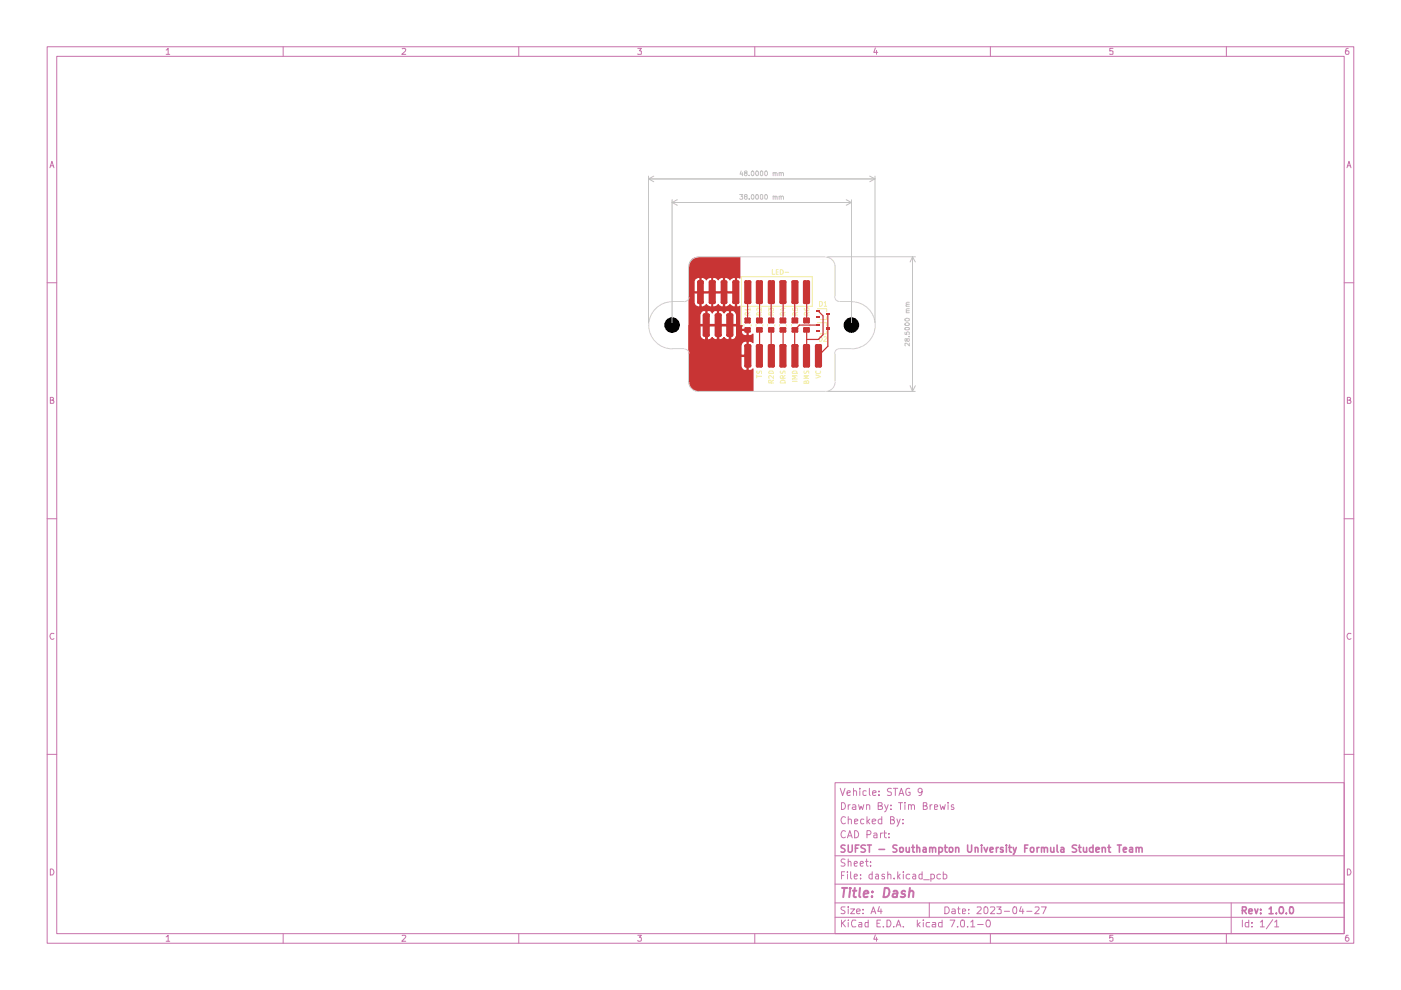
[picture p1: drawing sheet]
<svg xmlns="http://www.w3.org/2000/svg" width="297mm" height="210mm" viewBox="0 0 297 210" stroke-linecap="round" stroke-linejoin="round" font-family="sans-serif">
<g fill="none" stroke="#c872ab" stroke-width=".21">
<path d="M10 9.9h277v190.1h-277zM12 11.9h273v186.1h-273zM35.2 10.6l.5-.3v1.2M35.2 11.5h.8M60 9.9v2M85.3 10.3h.5l.2 .3-.1 .2-.7 .7h.8M110 9.9v2M135.2 10.3h.8l-.4 .5h.4v.6h-.8M160 9.9v2M185.6 10.2l-.3 .9h.8M185.9 10.7v.8M210 9.9v2"/>
<path d="M236 10.3h-.7v.5h.7l-.1 .7-.6-.1M260 9.9v2M285.8 10.3h-.3a.91 .91 0 0 0-.1 1.2l.5-.1a.42 .42 0 0 0 0-.5 .42 .42 0 0 0-.6-.1l-.1 .2M10.6 35.6l.4-1.4 .4 1.4M10.7 35.1h.7M285.6 35.6l.4-1.4 .4 1.4M285.7 35.1h.6M10 60h2M285 60h2M10.7 84.8h.6v-.5h-.6v1.2h.6l.1-.4-.3-.3M285.7 84.8h.6v-.5h-.6v1.2h.6l.1-.4-.3-.3M10 110h2"/>
<path d="M285 110h2M11.4 134.4l-.6-.1a.66 .66 0 0 0-.2 .8 .66 .66 0 0 0 .8 .4v-.1M286.4 134.4l-.6-.1a.66 .66 0 0 0-.2 .8 .66 .66 0 0 0 .7 .4l.1-.1M10 159.9h2M285 159.9h2M177 166h108v32h-108zM178.1 167.1l.6 1.6 .5-1.6M178.4 170.2h.5a.78 .78 0 0 1 .3 .9 .78 .78 0 0 1-.8 .5zM179.2 176.3l-.3-.2a.78 .78 0 0 0-.6 .8 .78 .78 0 0 0 .6 .7l.3-.1M179.2 173.3v-.1a.73 .73 0 0 0-.9 .6 .73 .73 0 0 0 .6 .9l.3-.2M179.6 168.2l.7-.2v-.3l-.5-.1-.2 .3 .1 .7h.6M179.7 177.6l.5-1.5 .5 1.5"/>
<path d="M179.8 173.8l.3-.1 .4 .1v.9M179.8 170.6v1M179.8 173.2v1.5M179.8 177.2h.7M180.3 170.6l-.5 .3M180.8 170.7h.6v.9M180.9 167.8l.1-.1a.36 .36 0 0 1 .6 .2v.8M180.9 167.1v1.6M181.2 176.1a.77 .77 0 0 1 .8 .8 .77 .77 0 0 1-.8 .7zM181.2 174.2l.7-.2-.1-.3h-.6v.9h.6M181.4 171l-.6 .1-.1 .2 .2 .3 .5-.1M182 170.6l.3 1 .2-.7 .4 .7 .2-1"/>
<path d="M182.3 167.1v.2M182.3 167.6v1.1M183.1 173.7h-.4l-.2 .2v.7h.6M183.6 167.7l-.4-.1-.2 .2v.7l.2 .2 .4-.1M183.7 170.8l.2-.2 .4 .1 .1 .9M183.7 170.6v1M183.8 177h.6a.47 .47 0 0 0 .3-.5 .47 .47 0 0 0-.3-.4h-.6v1.5M183.8 173.2v1.5M183.9 174.1l.5 .6M184.3 167.1v1.3l.2 .3M184.4 173.7l-.6 .6M184.9 174.2l.8-.2-.1-.3h-.4l-.3 .1 .1 .8h.6"/>
<path d="M185 168.2l.8-.2-.1-.3-.4-.1-.3 .3 .1 .7h.6M185.3 176.7h.6v.9M185.9 177l-.6 .1v.5h.6M186.2 170.9l.7-.1 .1-.2v-.3l-.8-.1v1.4h.6l.2-.1 .1-.4-.4-.2M186.4 168.5v.2M186.4 167.7v.2M186.7 176.6v1M187 173.7a.52 .52 0 0 0-.8 .2l.2 .7h.6M187 173.2v1.5M187.1 176.6l-.3 .1-.1 .3M187.4 176.6h.6M187.5 176.1v1.4l.5 .1"/>
<path d="M187.5 170.6l.5 1M188.3 170.6l-.5 1.4-.3 .1M188.5 177.5v.1M188.5 176.7v.2M188.8 173.8h.6l.2-.4-.3-.2h-.5v1.5h.6a.45 .45 0 0 0 .3-.5 .45 .45 0 0 0-.4-.4M188.9 171.5v.1M188.9 170.7v.2M189 167.2a.6 .6 0 0 0-.9 .2l.2 .4 .7 .3v.4a.64 .64 0 0 1-.9 .1M189.4 167.1h.9M189.8 167.1v1.6M190.2 173.7l.3 1M190.5 170.2h.9"/>
<path d="M190.6 168.7l.5-1.6 .5 1.6M190.8 168.2h.6M190.8 173.7l-.5 1.4-.1 .1M190.9 170.2v1.4M191.4 174.5v.2M191.4 173.7v.1M191.9 170.2v.1M191.9 170.6v1M192.6 170.8l.2-.2 .3 .1 .1 .9M192.6 170.6v1M192.9 167.2a.5 .5 0 0 0-.8 .3 .69 .69 0 0 0 0 .8 .69 .69 0 0 0 .8 .3l.1-.6h-.4M193.2 170.9a.35 .35 0 0 1 .4-.3 .35 .35 0 0 1 .3 .3v.7"/>
<path d="M195.5 167.8l-.3 .3h-.3l-.2-.3v-.4l.2-.3h.3a1.12 1.12 0 0 1 0 1.5l-.4 .1M195.8 170.9h.5l.2-.3-.2-.4h-.5v1.4l.7-.1 .1-.4-.3-.2M197.2 170.6v1M197.6 170.6l-.4 .3M198.1 171.1l.7-.1-.1-.3h-.6v.8h.6M199.3 170.6l.3 1 .3-.7 .3 .7 .2-1M201 170.2v.1M201 170.6v1M202.2 170.7l-.3-.1-.2 .3 .1 .2h.3l.2 .4-.2 .1-.4-.1M10.7 184.2a.71 .71 0 0 1 .7 .5 .71 .71 0 0 1-.2 .8h-.5zM35.2 198.6l.5-.3v1.3M35.2 199.6h.8"/>
<path d="M60 198v2M85.3 198.4l.6-.1 .1 .3-.8 1h.8M110 198v2M135.2 198.3h.8l-.4 .4 .4 .2v.5l-.3 .2h-.3l-.2-.2M160 198v2M177 194.5h108M177 191.4h108M177 187.5h108M177 181.4h108M178.4 195.1v1.4M178.4 185.6h.5M178.6 195.7l.6 .8"/>
<path d="M179.1 184.8h-.7v1.6M179.2 192.3h-.7l-.2 .2 .3 .5 .6 .3-.1 .3h-.8M179.2 182.2l-.6-.1-.3 .4 .3 .4 .5 .2 .1 .3-.3 .2h-.6M179.2 195.1l-.8 .8M179.7 184.8v.2M179.7 185.3v1.1M179.8 195.1v.1M179.8 192.3v.1M179.8 182.8l.2-.2 .3 .1 .1 .9M179.8 182.1v1.5M179.8 192.7v1M179.8 195.6v.9"/>
<path d="M180.3 192.7h.9l-.9 1h.9M180.3 184.8v1.3l.3 .3M181.1 185.9l.7-.2-.2-.4-.4 .1-.1 .7 .2 .3 .4-.1M181.1 183.1l.7-.1-.2-.4-.4 .1-.1 .7 .2 .2h.4M181.4 195.2l-.6-.1a1.12 1.12 0 0 0 0 1.4l.6-.1M181.6 193.2l.8-.1-.1-.3-.4-.1-.3 .3v.6l.3 .1 .4-.1M182.1 195.6h.5l.1 .2v.7h-.6v-.5l.6-.1M182.4 183.1l.7-.1-.2-.4-.4 .1-.1 .7 .1 .2h.5M182.5 186.2v.2M182.5 185.4v.2M183 193.6v.1M183 192.8v.2"/>
<path d="M183.5 182.6h.6M183.7 182.1v1.3l.4 .2M184.1 195.1v1.4h-.6v-.9h.6M184.6 183.5v.1M184.6 182.7v.2M184.7 193.7l.5-1.4 .5 1.4M184.8 193.3h.7M184.9 185.4l-.4-.1-.3 .3v.5l.3 .3 .4-.1M184.9 184.8v1.6M185.6 198.2l-.3 .9h.8M185.7 185.4h.5l.1 1M185.9 198.7v.9"/>
<path d="M185.9 195.8h.5M186.3 185.7l-.5 .1-.2 .2 .2 .4 .5-.1M186.4 192.2l-.3 1h.9M186.7 195.1h-.8v1.4h.8M186.8 192.7v1M187.3 196.4v.1M187.5 185.4l-.4-.1-.1 .3 .1 .3h.4v.4h-.5M188.1 195.1h.5l.2 .3 .1 .5-.3 .6h-.5zM188.2 185.5l.1-.1a.36 .36 0 0 1 .6 .2v.8M188.2 184.8v1.6M189.5 196.4v.1M189.6 186.2v.2"/>
<path d="M190 196.5l.5-1.4 .5 1.4M190.2 196.1h.6M190.3 184.8v1.6M190.4 185.8l.4 .6M190.8 185.3l-.5 .6M191.5 196.4v.1M191.5 184.8v.2M191.5 185.3v1.1M192.9 185.4a.52 .52 0 0 0-.8 .2v.5a.52 .52 0 0 0 .8 .2M193.6 185.4h.5v1M194.1 185.7l-.5 .1-.1 .2 .1 .4 .5-.1M194.5 195.1v1.4"/>
<path d="M194.7 196l.4 .5M195.1 195.6l-.6 .5M195.5 185.4l-.4-.1-.3 .3 .1 .7h.6M195.5 184.8v1.6M195.8 195.1v.1M195.8 195.6v.9M195.8 186.5h1.2M197 191.4v3.1M197.1 195.6h-.6l-.2 .2 .2 .7h.6M197.4 185.4a.52 .52 0 0 1 .7 .2v.5a.52 .52 0 0 1-.7 .2M197.4 185.3v1.6M197.7 195.6h.6l.1 .2v.7h-.7v-.5l.7-.1"/>
<path d="M199.4 185.4a.52 .52 0 0 0-.8 .2v.5a.52 .52 0 0 0 .8 .2M199.7 195.1v1.4h-.6l-.1-.2 .1-.6 .6-.1M200 185.4a.52 .52 0 0 1 .8 .2v.5a.52 .52 0 0 1-.8 .2M200 184.8v1.6M200.3 192.3h.6a.79 .79 0 0 1 .3 1 .79 .79 0 0 1-.9 .4zM201.4 195.1h1l-.6 1.4M201.9 192.8h.5l.1 .9M202.5 193.1l-.6 .1-.1 .2 .2 .3 .5-.1M203 196.4v.1M203 192.7h.5M203.2 192.3v1.3l.3 .1M203.8 195.2l.5-.1 .2 .2v1l-.2 .2h-.4l-.2-.2-.1-.7z"/>
<path d="M204.1 193.2l.6-.1-.1-.3h-.5v.8h.5M205.2 196.4v.1M205.4 193.6v.1M205.4 192.8v.2M205.8 195.5l.5-.4v1.4M205.8 196.5h.9M207.2 192.4l.7-.1 .1 .4-.9 1h.9M207.3 196h1.2M208.8 192.3h.4a.84 .84 0 0 1-.2 1.4l-.4-.2v-1zM209.2 195.2l.5-.1 .2 .2 .1 .7-.3 .5h-.4l-.2-.2-.1-.7zM210 192.4l.7-.1 .2 .2-.1 .4-.8 .8h.9M210 198v2"/>
<path d="M211.3 192.3h1l-.5 .5 .5 .2v.6h-1M212.9 193.2h1.1M215 192.3h.4l.2 .5-.1 .8-.4 .1a.96 .96 0 0 1-.1-1.4zM216.5 192.2l-.3 1h.9M216.8 192.7v1M217.7 193.2h1.1M219.5 192.4l.6-.1 .2 .4-.9 1h.9M220.8 192.3h1l-.6 1.4M236 198.3h-.7v.6l.2-.2 .5 .2-.1 .6-.4 .1-.2-.2M260 198v2M261 191.4v6.6M263.4 195.1v1.4"/>
<path d="M264.8 195.1v1.4h-.6l-.2-.2 .1-.6 .7-.1M265.4 196.4v.1M265.4 195.6v.2M267.2 195.5l.4-.4v1.4M267.2 196.5h.9M269.8 195l-1.3 1.9M270.3 195.5l.4-.4v1.4M270.3 196.5h.8M285.7 184.2a.71 .71 0 0 1 .7 .5 .71 .71 0 0 1-.2 .8h-.5zM285.8 198.3l-.4 .1a.92 .92 0 0 0 .1 1.2h.3l.2-.3v-.3l-.2-.3h-.3l-.3 .3"/>
</g>
<g fill="none" stroke="#c872ab" stroke-width=".34">
<path d="M179.2 179.2h-.6l-.3 .2 .1 .4 .5 .1 .3 .4-.3 .4-.6-.1M179.8 179.2v1.3l.3 .2 .4-.1 .2-.3v-1.1M181.4 179.8h.5M182.1 179.2h-.7v1.5M183.5 179.2a.67 .67 0 0 0-1 .2l.1 .4a.62 .62 0 0 1 .8 .7 .64 .64 0 0 1-.9 .1M183.9 179.2h.8M184.3 179.2v1.5M190.2 179.2h-.8v.6l.6 .2 .2 .3-.4 .4-.5-.1M190.8 179.8h.6l.1 .5-.2 .4-.5-.2zM192.1 179.7l.1 .9 .4 .1 .2-.2M192.8 179.7v1M193.3 179.7h.6"/>
<path d="M193.6 179.2v1.4l.3 .1M194.4 179.8l.4-.1 .2 .1v.9M194.4 179.2v1.5M195.8 179.8l.4-.1 .1 .1v.9M197.1 179.8l.4-.1 .2 .1v.9M197.1 179.7v1M197.7 179.8l.3-.1 .4 .1v.9M199.1 179.8l.4-.1 .3 .2-.1 .7h-.6M199.1 179.7v1.4M200.2 179.7h.6M200.4 179.2v1.2l.4 .3M201.3 179.8h.6l.1 .5-.2 .4-.5-.2z"/>
<path d="M202.6 179.8l.5-.1 .2 .1v.9M202.6 179.7v1M205.2 179.2v1.1l.2 .4h.3l.3-.4v-1.1M206.8 179.8l.4-.1 .2 .1v.9M206.8 179.7v1M208.1 179.2v.1M208.1 179.7v1M208.6 179.7l.4 1 .4-1M211.3 179.7v1M211.7 179.7l-.4 .2M212.7 179.8l-.4-.1-.2 .1 .2 .4 .4 .1v.3h-.6M213.4 179.2v.1"/>
<path d="M213.4 179.7v1M213.9 179.7h.6M214 179.2v1.2l.5 .3M214.8 179.7l.3 1M215.5 179.7l-.5 1.4h-.2M217.3 179.8h.5M217.9 179.2h-.6v1.5M218.5 179.8h.6v.8l-.4 .1-.2-.2zM219.9 179.7v1M220.3 179.7l-.4 .2M220.8 179.8h.6v.9M220.8 179.7v1"/>
<path d="M221.4 179.8l.3-.1 .4 .1v.9M222.8 179.7v.7a.37 .37 0 0 0 .3 .3 .37 .37 0 0 0 .3-.2M223.4 179.7v1M224.1 179.2v1.2l.3 .3M225 179.8l.4-.1 .2 .1v.9M228.3 179.2a.67 .67 0 0 0-1 .2l.1 .4a.62 .62 0 0 1 .8 .7 .64 .64 0 0 1-.9 .1M228.7 179.7h.5M228.9 179.2v1.2l.3 .3M229.7 179.7v.7a.37 .37 0 0 0 .3 .3 .37 .37 0 0 0 .4-.2M230.4 179.7v1M231.7 179.8l-.4-.1-.3 .2 .1 .7h.6M231.7 179.2v1.5"/>
<path d="M233.7 179.8l.5-.1 .2 .1v.9M233.7 179.7v1M234.9 179.7h.6M235.1 179.2v1.4l.4 .1M236.9 179.2h.9M237.3 179.2v1.5M239.5 179.8h.6v.9M240.9 179.8h.6v.9M240.9 179.7v1M241.5 179.8l.2-.1 .5 .1v.9M186.4 180.1h1.1M196.3 180l-.6 .3 .1 .4 .5-.1"/>
<path d="M209.9 180.2l.7-.2-.2-.3h-.3l-.2 .1v.6l.2 .3 .4-.1M225.6 180l-.7 .3 .2 .4 .5-.1M232.3 180.2l.8-.2-.1-.2-.4-.1-.3 .1 .1 .8h.6M238.2 180.2l.7-.2-.2-.3h-.4l-.1 .1v.6l.1 .3 .5-.1M240.1 180l-.7 .3 .1 .3h.6M263.4 193h.5l.3-.1 .1-.4-.2-.2h-.7v1.4M263.7 193l.6 .7M264.8 193.2l.7-.1-.1-.3-.4-.1-.2 .3v.6h.6M266 192.7l.4 1 .3-1M267.3 193.6v.1M267.3 192.8v.2M269.1 192.7l.4-.4v1.4"/>
<path d="M269.1 193.7h.8M270.6 193.6v.1M271.4 192.3h.5a.84 .84 0 0 1-.3 1.4 .88 .88 0 0 1-.2-1.4zM272.7 193.6v.1M273.5 192.4l.5-.1a.84 .84 0 0 1-.3 1.4l-.2-.1-.1-.4z"/>
</g>
<g fill="none" stroke="#c872ab" stroke-width=".42">
<path d="M178.5 188.3h1.1M179 188.3l-.2 1.9M180.2 188.9l-.1 1.3M180.3 188.3h-.2h.3h-.1l-.1 .1M180.8 188.9h.8M181.2 188.3l-.2 1.7 .1 .1 .4 .1M182.3 188.3l-.1 1.7 .2 .2M183.1 189.5l1-.1-.2-.5-.6 .1-.2 1 .3 .2 .5-.1M184.9 190v.2M185 189v.2M187.6 188.3h.4a.79 .79 0 0 1 .5 1.1 .89 .89 0 0 1-1.2 .8zM189.4 189l.2-.1h.4l.2 .1-.1 1.2"/>
<path d="M190.3 189.4l-.9 .1-.2 .5 .2 .2 .7-.1M191.9 189l-.4-.1-.4 .3 .1 .2 .6 .2 .1 .4a.67 .67 0 0 1-.9 .1M192.8 189.1l.4-.2 .4 .1v1.2M192.9 188.3l-.2 1.9"/>
</g>
<g fill="none" stroke="#f2eda1" stroke-width=".21">
<path d="M151.1 57.2v1h.4M151.8 57.7h.4M152.3 57.2h-.5v1h.5M152.7 57.2a.52 .52 0 0 1 .6 .5 .52 .52 0 0 1-.6 .5zM153.8 57.7h.7M154.1 57.4v.8M157.2 58.7v13.3h-10v-13.3h25v6.2h-15M163.8 57.2v1h.5M164.6 57.7h.3M165 57.2h-.4v1h.4M165.4 57.2l.6 .2v.5l-.3 .3h-.3zM166.5 57.7h.7"/>
<path d="M148.9 79l.2 .7 .2-.7M149.6 78.9l.4-.2v1M149.6 79.7h.6M150.6 79.6v.1M151.1 78.7h.2a.54 .54 0 0 1 .4 .5 .54 .54 0 0 1-.4 .5l-.2-.4zM152.1 79.6v.1M152.6 78.7h.1a.54 .54 0 0 1 .4 .5 .54 .54 0 0 1-.4 .5l-.2-.4zM157.7 68.8v.4M158 78.6l1 .3-1 .3M158.5 66.8l-.1-.5-.2-.1-.2 .2v.4h1M159 79.5v.6l-.6-.6-.4 .1 .1 .5M159 65.6h-1l.2 .3"/>
<path d="M159 65.3v.6M159 66.2l-.5 .4M159.3 68.8v.4M160.3 68.8v.4M160.5 79.5v.6M160.5 79.8h1M160.5 78.7v.5h.4l.2-.5h.4v.5M161 66.8v-.4l-.2-.2-.3 .1v.5h1M161.5 65.3v.7l-.7-.7-.3 .2v.4M161.5 66.2l-.5 .4M161.7 68.8v.4M162.7 68.8v.4"/>
<path d="M163 66v-.7l.3 .3 .3-.3 .3 .1 .1 .4-.2 .2M163.1 78.7h.7l.2 .5h-1zM163.5 66.8l-.1-.5-.2-.1-.2 .2v.4h1M164 79.7v.6l-.6-.6-.4 .1 .1 .4M164 66.2l-.5 .4M164.3 68.8v.4M165.3 68.8v.4M165.5 78.7v.5h.4l.2-.5h.4v.5M165.8 65.4h.7M166 66.8v-.3l-.2-.3-.3 .1-.1 .5h1.1M166.1 65.3v.6l-.7-.3M166.5 79.6l-.5 .3"/>
<path d="M166.5 66.2l-.5 .4M166.7 68.8v.4M167.8 68.8v.4M168 78.8l.2-.1h.5l.3 .5h-1zM168.1 65.4v.4l.5 .1-.1-.5 .4-.1 .2 .2-.1 .4M168.6 66.8v-.4l-.4-.2-.1 .6h1M169 79.7h-1l.7 .3-.7 .4h1M169.1 66.2l-.5 .4M169.3 68.8v.4M170.3 68.8v.4M170.5 78.7l-.1 .3 .2 .2h.3l.2-.5h.4v.5M170.5 65.4v.2a.7 .7 0 0 0 1 .1v-.2l-.4-.2-.2 .1v.4l.2 .1"/>
<path d="M171 66.8v-.4l-.3-.2-.2 .6h1M171.5 79.7h-1.1l.8 .2-.8 .4h1.1M171.5 66.2l-.5 .4M171.7 68.8v.4M173 79.5l1 .3-1 .4M173.1 78.7l-.1 .4a.52 .52 0 0 0 .6 .2 .52 .52 0 0 0 .3-.6M173.2 65.5h2.1v.6M173.2 68.4h2.1v.7M173.7 63.9h.5l.1 .3v.5l-.3 .2h-.3zM173.7 71.4h.3l.3 .4-.2 .6h-.4zM174.7 71.5l.4-.1 .2 .3-.7 .7h.7M174.8 64.2l.2-.3v1"/>
<path d="M174.8 64.9h.5M175.3 67.1v.6h-1.5M175.3 70.1v.7h-1.5M159 80.7h-1l.2 .3M159 80.4v.6M163.5 81.2l-.1-.6h-.3l-.1 .6h1M164 80.6l-.5 .3M165.5 80.8l.2-.2h.5l.3 .2v.4h-1.1zM166 80.2v-.5l-.3-.1-.3 .2v.4h1.1M168 80.9h1M170.9 80.9l.2-.2 .4 .2v.4h-1.1v-.4l.4-.1 .1 .1v.4"/>
</g>
<path d="M149.1 75.6h.5a1.09 1.09 0 0 1 .5 1.4 1.09 1.09 0 0 1-1.2 .6zM151.1 76.4h.7l-.1 1.2M151.8 76.8l-.7 .1-.3 .2 .1 .5h.2h.6M153.5 76.4a.6 .6 0 0 0-.8 .1v.1a.63 .63 0 0 0 .7 .5l.1 .1-.2 .4h-.7M154.4 76.5l.3-.2 .5 .1-.1 1.2M154.5 75.6l-.2 2" fill="none" stroke="#f2eda1" stroke-width=".51"/>
<g fill="#c83434">
<path d="M146 68.9h11.4l-.1 .8 1.5 .1v1.2h.3l.5-.3 .2 .1v1.9l-1-.2v5.9l1-.2v4.7l-11.9 .1a2.14 2.14 0 0 1-1.8-1.5l-.1-5.8h11.2v2a.84 .84 0 0 0 1 .7v-2.7h-12.2v-.5h12.2v-2.7a.83 .83 0 0 0-1 .7v2h-11.2v-6h2.5v2l.3 .5 .5 .3h.2v-2.8h.5v2.8l.8-.3 .1-.2h.2l.1 .2 .8 .3v-2.8h.5v2.8l.8-.3 .1-.2 .9 .5h.2v-2.8h.5v2.8l.8-.3 .2-.5v-1h1.3a.76 .76 0 0 0 .9 .8v-.8h-2.2v-1h-10z"/>
<path d="M146.8 54.8l1-.4h9.2v4.6l-.7-.1v6h.7v18.1h-9.1a2.14 2.14 0 0 1-1.8-1.5l-.1-12.3h2.5v2l.3 .5 .5 .3h.2v-2.8h.5v2.8l.8-.3 .1-.2h.2l.1 .2 .8 .3v-2.8h.5v2.8l.8-.3 .1-.2 .9 .5h.2v-2.8h.5v2.8l.8-.3 .2-.5v-2h-10v-.5h3.5v-2.7h.5v2.7h2v-2.7h.5v2.7h2v-2.7h.5v2.7h1v-2l-.2-.5-.3-.2h-1.4l-.5 .5-.7-.5h-1.3l-.5 .5-.6-.5h-1.4l-.3 .2-.3 .5v2h-2.5v-6.5h1.2v2l.3 .5 .5 .2h.3v-2.7h.5v2.7l.7-.2 .2-.3 .4 .4 .7 .1v-2.7h.4v2.7h.5l.5-.5 .3 .3 .8 .2v-2.7h.5v2.7l.7-.2 .2-.3 .8 .5h.3v-2.7h-9.8v-.5h2.3v-2.8h.5v2.8h2v-2.8h.4v2.8h2.1v-2.8h.5v2.8h2v-2.8l-.8 .3-.1 .2-.9-.5h-1l-.7 .5-.4-.3a1.73 1.73 0 0 0-1.5-.1l-.5 .4-.9-.5h-1l-.5 .3-.3 .5v2h-1.2v-5.2a2.06 2.06 0 0 1 .8-1.7z"/>
</g>
<g fill="none" stroke="#c83434" stroke-width=".25">
<path d="M158.5 62v5.9M161 62v5.9M161 69.9v5.5M163.5 62v5.9M163.5 69.9v5.5M166 62v5.9M166 69.9v5.5M168.5 62v5.9M171 62v5.9M171 69.9v5.5M173.5 66l1 1v4l-1 1h-2.5M173.5 68.9h-4l-1 1v5.5"/>
<path d="M175.5 66.6v6.8l-2 2"/>
</g>
<path d="M160.5 67.6h1v.7h-1z" fill="#c83434"/>
<path d="M160.5 67.6h1v.7h-1z" fill="none" stroke="#c83434" stroke-width=".51"/>
<path d="M158.1 67.6h.8v.7h-.8z" fill="#c83434"/>
<path d="M158.1 67.6h.8v.7h-.8z" fill="none" stroke="#c83434" stroke-width=".51"/>
<path d="M163.1 67.6h.8v.7h-.8z" fill="#c83434"/>
<path d="M163.1 67.6h.8v.7h-.8z" fill="none" stroke="#c83434" stroke-width=".51"/>
<path d="M163.1 69.6h.8v.7h-.8z" fill="#c83434"/>
<path d="M163.1 69.6h.8v.7h-.8z" fill="none" stroke="#c83434" stroke-width=".51"/>
<path d="M160.5 69.6h1v.7h-1z" fill="#c83434"/>
<path d="M160.5 69.6h1v.7h-1z" fill="none" stroke="#c83434" stroke-width=".51"/>
<path d="M158.1 69.6h.8v.7h-.8z" fill="#c83434"/>
<path d="M158.1 69.6h.8v.7h-.8z" fill="none" stroke="#c83434" stroke-width=".51"/>
<path d="M154.4 66.8h.7v4.2h-.7z" fill="#c83434"/>
<path d="M154.4 66.8h.7v4.2h-.7z" fill="none" stroke="#c83434" stroke-width=".76"/>
<path d="M155.6 59.8h.8v4.3h-.8z" fill="#c83434"/>
<path d="M155.6 59.8h.8v4.3h-.8z" fill="none" stroke="#c83434" stroke-width=".76"/>
<path d="M158.2 59.8h.7v4.3h-.7z" fill="#c83434"/>
<path d="M158.2 59.8h.7v4.3h-.7z" fill="none" stroke="#c83434" stroke-width=".76"/>
<path d="M148.2 59.8h.7v4.3h-.7z" fill="#c83434"/>
<path d="M148.2 59.8h.7v4.3h-.7z" fill="none" stroke="#c83434" stroke-width=".76"/>
<path d="M153.2 59.8h.6v4.3h-.6z" fill="#c83434"/>
<path d="M153.2 59.8h.6v4.3h-.6z" fill="none" stroke="#c83434" stroke-width=".76"/>
<path d="M150.6 59.8h.8v4.3h-.8z" fill="#c83434"/>
<path d="M150.6 59.8h.8v4.3h-.8z" fill="none" stroke="#c83434" stroke-width=".76"/>
<path d="M151.9 66.8h.8v4.2h-.8z" fill="#c83434"/>
<path d="M151.9 66.8h.8v4.2h-.8z" fill="none" stroke="#c83434" stroke-width=".76"/>
<path d="M149.4 66.8h.7v4.2h-.7z" fill="#c83434"/>
<path d="M149.4 66.8h.7v4.2h-.7z" fill="none" stroke="#c83434" stroke-width=".76"/>
<path d="M170.5 69.6h1v.7h-1z" fill="#c83434"/>
<path d="M170.5 69.6h1v.7h-1z" fill="none" stroke="#c83434" stroke-width=".51"/>
<path d="M168.1 67.6h.9v.7h-.9z" fill="#c83434"/>
<path d="M168.1 67.6h.9v.7h-.9z" fill="none" stroke="#c83434" stroke-width=".51"/>
<path d="M165.5 69.6h1v.7h-1z" fill="#c83434"/>
<path d="M165.5 69.6h1v.7h-1z" fill="none" stroke="#c83434" stroke-width=".51"/>
<path d="M170.5 67.6h1v.7h-1z" fill="#c83434"/>
<path d="M170.5 67.6h1v.7h-1z" fill="none" stroke="#c83434" stroke-width=".51"/>
<path d="M165.5 67.6h1v.7h-1z" fill="#c83434"/>
<path d="M165.5 67.6h1v.7h-1z" fill="none" stroke="#c83434" stroke-width=".51"/>
<path d="M168.1 69.6h.9v.7h-.9z" fill="#c83434"/>
<path d="M168.1 69.6h.9v.7h-.9z" fill="none" stroke="#c83434" stroke-width=".51"/>
<g fill="#c83434">
<path d="M173.2 65.7h.6v.4h-.6z"/>
<path d="M173.2 67.1h.6v.4h-.6z"/>
<path d="M173.2 68.8h.6v.4h-.6z"/>
<path d="M175.2 69.3h.7v.6h-.7z"/>
<path d="M175.2 66.4h.7v.4h-.7z"/>
<path d="M173.2 70h.6v.4h-.6z"/>
<path d="M173.2 73.3h.7v4.3h-.7z"/>
</g>
<path d="M173.2 73.3h.7v4.3h-.7z" fill="none" stroke="#c83434" stroke-width=".76"/>
<path d="M170.6 73.3h.8v4.3h-.8z" fill="#c83434"/>
<path d="M170.6 73.3h.8v4.3h-.8z" fill="none" stroke="#c83434" stroke-width=".76"/>
<path d="M163.2 73.3h.7v4.3h-.7z" fill="#c83434"/>
<path d="M163.2 73.3h.7v4.3h-.7z" fill="none" stroke="#c83434" stroke-width=".76"/>
<path d="M165.6 73.3h.8v4.3h-.8z" fill="#c83434"/>
<path d="M165.6 73.3h.8v4.3h-.8z" fill="none" stroke="#c83434" stroke-width=".76"/>
<path d="M160.6 73.3h.8v4.3h-.8z" fill="#c83434"/>
<path d="M160.6 73.3h.8v4.3h-.8z" fill="none" stroke="#c83434" stroke-width=".76"/>
<path d="M158.2 73.3h.7v4.3h-.7z" fill="#c83434"/>
<path d="M158.2 73.3h.7v4.3h-.7z" fill="none" stroke="#c83434" stroke-width=".76"/>
<path d="M168.2 73.3h.7v4.3h-.7z" fill="#c83434"/>
<path d="M168.2 73.3h.7v4.3h-.7z" fill="none" stroke="#c83434" stroke-width=".76"/>
<path d="M160.6 59.8h.8v4.3h-.8z" fill="#c83434"/>
<path d="M160.6 59.8h.8v4.3h-.8z" fill="none" stroke="#c83434" stroke-width=".76"/>
<path d="M163.2 59.8h.7v4.3h-.7z" fill="#c83434"/>
<path d="M163.2 59.8h.7v4.3h-.7z" fill="none" stroke="#c83434" stroke-width=".76"/>
<path d="M165.6 59.8h.8v4.3h-.8z" fill="#c83434"/>
<path d="M165.6 59.8h.8v4.3h-.8z" fill="none" stroke="#c83434" stroke-width=".76"/>
<path d="M170.6 59.8h.8v4.3h-.8z" fill="#c83434"/>
<path d="M170.6 59.8h.8v4.3h-.8z" fill="none" stroke="#c83434" stroke-width=".76"/>
<path d="M168.2 59.8h.7v4.3h-.7z" fill="#c83434"/>
<path d="M168.2 59.8h.7v4.3h-.7z" fill="none" stroke="#c83434" stroke-width=".76"/>
<g fill="none" stroke="#d0d2cd" stroke-width=".21">
<path d="M146 56.5v6.4M148 54.4h27M148 54.5a2 2 0 0 0-2 2M175.1 54.5a2 2 0 0 1 2 2l-.1 6.4M142.5 63.9h2.5M142.5 73.9h2.5M142.5 64a5 5 0 0 0-5 5 5 5 0 0 0 5 5M145.1 74a1 1 0 0 1 1 1M146 74.9v6M146.1 63a1 1 0 0 1-1 1M177 62.9l.3 .7 .4 .3h2.8M177 74.9v6"/>
<path d="M180.6 64a5 5 0 0 1 5 5 5 5 0 0 1-5 5h-2.9l-.4 .2-.3 .7M146 81a2 2 0 0 0 2 2M148 83h27M177.1 81a2 2 0 0 1-2 2"/>
</g>
<g fill="#000">
<circle cx="142.5" cy="68.9" r="1.65"/>
<circle cx="180.5" cy="68.9" r="1.65"/>
</g>
<g fill="none" stroke="#c2c2c2" stroke-width=".21">
<path d="M137.5 37.3v31.1M137.5 37.9h48M137.5 37.9l1.1 .6M138.6 37.3l-1.1 .6M157.1 36.2l-.2 .7h.6M157.4 36.6v.7M158 36.7l-.2-.2 .2-.3 .4 .2-.1 .3h-.3l-.2 .2 .2 .4 .4-.2-.2-.4M158.8 37.2v.1M159.3 36.3l.2-.1a.55 .55 0 0 1 .4 .6 .55 .55 0 0 1-.4 .5l-.2-.4zM160.3 36.3l.2-.1 .3 .2v.7l-.3 .2a.58 .58 0 0 1-.2-1zM161.2 36.4l.2-.2 .3 .2v.7l-.1 .2-.4-.2zM162.1 36.4l.3-.2a.55 .55 0 0 1 .3 .6 .55 .55 0 0 1-.3 .5l-.3-.2z"/>
<path d="M163.9 36.7l.3-.1 .1 .2v.5M163.9 36.6v.7M164.3 36.8l.1-.2 .4 .2v.5M165.2 36.7h.4v.6M165.2 36.6v.7M165.6 36.8l.4-.2 .1 .2v.5M184.4 37.3l1.1 .6M185.5 37.3v31.1M185.5 37.9l-1.1 .6M142.5 42.3v26.1M142.5 42.9h38M142.5 42.9l1.1 .6"/>
<path d="M143.6 42.3l-1.1 .6M156.8 41.2h.7l-.4 .5h.3l.1 .4-.3 .2-.4-.1M158 41.7l-.2-.2 .2-.3 .4 .2-.1 .3h-.3l-.2 .2 .2 .4 .4-.2-.2-.4M158.8 42.2v.1M159.3 41.3l.2-.1a.55 .55 0 0 1 .4 .5 .55 .55 0 0 1-.4 .6l-.2-.4zM160.3 41.3l.2-.1 .3 .2v.7l-.3 .2a.58 .58 0 0 1-.2-1zM161.2 41.4l.2-.2 .3 .2v.7l-.1 .2-.4-.2zM162.1 41.4l.3-.2a.55 .55 0 0 1 .3 .5 .55 .55 0 0 1-.3 .6l-.3-.2zM163.9 41.7l.3-.1 .1 .1v.6M163.9 41.6v.7M164.3 41.7l.1-.1 .4 .1v.6M165.2 41.7h.4v.6"/>
<path d="M165.2 41.6v.7M165.6 41.7l.4-.1 .1 .1v.6M175.5 54.4h18.6M179.4 42.3l1.1 .6M180.5 42.3v26.1M180.5 42.9l-1.1 .6M193.5 54.4v28.6M193.5 54.4l.6 1.1M193.5 54.4l-.5 1.1M191.9 70.4v.5l.4 .1-.1-.5 .2-.1h.4l-.1 .6M191.9 69.5l.7-.1 .2 .1v.4h-.8h-.1zM191.9 68.6a.52 .52 0 0 1 .6-.2 .52 .52 0 0 1 .3 .5l-.8 .1-.1-.1z"/>
<path d="M191.9 67.7a.52 .52 0 0 1 .5-.2 .52 .52 0 0 1 .4 .4 .52 .52 0 0 1-.6 .2 .52 .52 0 0 1-.3-.4zM192.1 66.3h.7M192.1 64.9h.7M192.3 72l.1-.2 .4 .1v.3l-.2 .2-.3-.2-.2-.4-.2 .1v.3l.1 .2 .3-.3M192.7 71.4h.1M192.8 72.7v.6l-.7-.6-.2 .1v.5M192.8 65.9h-.5l-.2 .1 .2 .3M192.8 65.5h-.5l-.2 .1 .2 .3M192.8 64.5h-.5l-.2 .2 .2 .2M192.8 64.1h-.5l-.2 .2 .2 .2M175.5 83h18.6M193 81.8l.5 1.2"/>
<path d="M194.1 81.8l-.6 1.2"/>
</g>
</svg>
